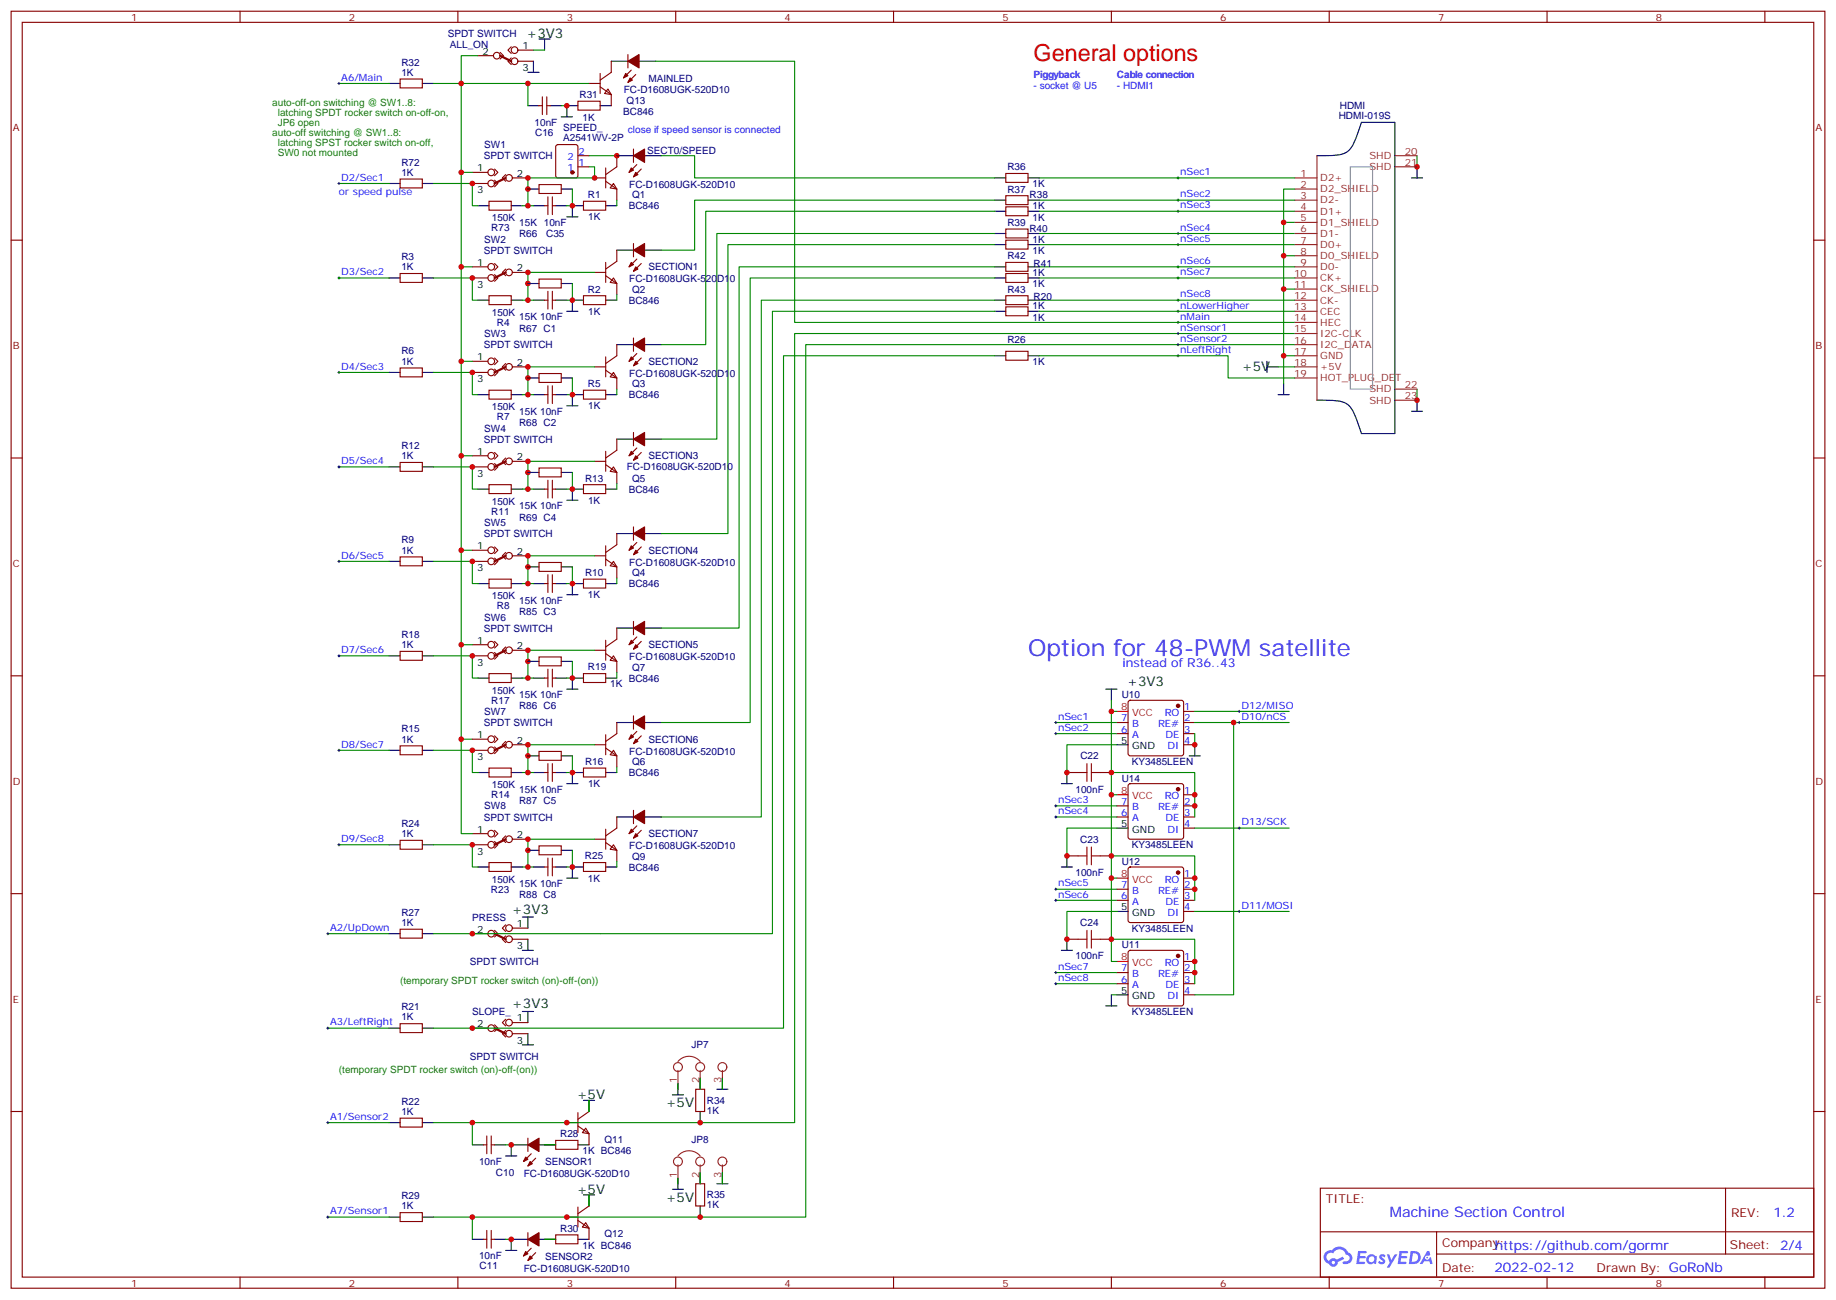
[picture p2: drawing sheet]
<svg xmlns="http://www.w3.org/2000/svg" width="583mm" height="413mm" viewBox="0 0 583 413" stroke-linecap="round" stroke-linejoin="round" font-family="sans-serif">
<defs><g id="words">
<text font-size="7.4" fill="#f00" x="328.1" y="19.4">General options</text>
<text font-size="7.4" fill="#00f" x="326.3" y="208.2">Option for 48-PWM satellite</text>
<text font-size="4.6" fill="#00f" x="441.2" y="386.2">Machine Section Control</text>
<g font-size="4.2">
<text x="167.1" y="12.1">+3V3</text>
<text x="394.2" y="117.9">+5V</text>
<text x="357.8" y="217.7">+3V3</text>
<text x="162.5" y="290">+3V3</text>
<text x="162.5" y="320">+3V3</text>
<text x="183.1" y="349">+5V</text>
<text x="211.3" y="351.5">+5V</text>
<text x="183.1" y="378.9">+5V</text>
<text x="211.3" y="381.5">+5V</text>
</g>
<g font-size="4.2" fill="#00f">
<text x="562.9" y="386.4">1.2</text>
<text x="474.5" y="396.9">https://github.com/gormr</text>
<text x="474.4" y="403.8">2022-02-12</text>
</g>
<text font-size="3.9" fill="#00f" x="356.3" y="211.7">instead of R36..43</text>
<g font-size="3.9" fill="#800">
<text x="420.9" y="381.7">TITLE:</text>
<text x="549.5" y="386.4">REV:</text>
<text x="457.8" y="395.9">Company:</text>
<text x="549.1" y="396.6">Sheet: 2/4</text>
<text x="457.8" y="403.6">Date:</text>
<text x="506.8" y="403.7">Drawn By: GoRoNb</text>
</g>
<g font-size="3.2" fill="#800">
<text x="41.6" y="6.6">1</text>
<text x="110.8" y="6.6">2</text>
<text x="179.9" y="6.6">3</text>
<text x="249.1" y="6.6">4</text>
<text x="318.2" y="6.6">5</text>
<text x="387.3" y="6.6">6</text>
<text x="456.5" y="6.6">7</text>
<text x="525.6" y="6.6">8</text>
<text x="4.1" y="41.7">A</text>
<text x="576.3" y="41.7">A</text>
<text x="4.1" y="110.8">B</text>
<text x="576.3" y="110.8">B</text>
<text x="4.1" y="180">C</text>
<text x="576.3" y="180">C</text>
<text x="4.1" y="249.1">D</text>
<text x="576.3" y="249.1">D</text>
<text x="4.1" y="318.2">E</text>
<text x="576.3" y="318.2">E</text>
<text x="41.6" y="408.4">1</text>
<text x="110.8" y="408.4">2</text>
<text x="179.9" y="408.4">3</text>
<text x="249.1" y="408.4">4</text>
<text x="318.2" y="408.4">5</text>
<text x="387.3" y="408.4">6</text>
<text x="456.5" y="408.4">7</text>
<text x="525.6" y="408.4">8</text>
</g>
<g font-size="3.2" fill="#000080">
<text x="142.1" y="11.8">SPDT SWITCH</text>
<text x="142.8" y="15.3">ALL_ON</text>
<text x="127.4" y="20.8">R32</text>
<text x="127.4" y="24">1K</text>
<text x="198" y="29.7">FC-D1608UGK-520D10</text>
<text x="205.8" y="25.9">MAINLED</text>
<text x="184" y="31.2">R31</text>
<text x="198.9" y="33">Q13</text>
<text x="425.3" y="34.6">HDMI</text>
<text x="169.7" y="39.9">10nF</text>
<text x="178.7" y="41.6">SPEED_</text>
<text x="184.9" y="38.3">1K</text>
<text x="197.8" y="36.5">BC846</text>
<text x="424.9" y="37.8">HDMI-019S</text>
<text x="153.7" y="47">SW1</text>
<text x="169.9" y="43.1">C16</text>
<text x="178.7" y="44.8">A2541WV-2P</text>
<text x="127.4" y="52.5">R72</text>
<text x="153.6" y="50.6">SPDT SWITCH</text>
<text x="205.4" y="48.8">SECT0/SPEED</text>
<text x="127.4" y="55.8">1K</text>
<text x="199.7" y="59.7">FC-D1608UGK-520D10</text>
<text x="319.8" y="54.1">R36</text>
<text x="327.8" y="59.4">1K</text>
<text x="186.6" y="62.9">R1</text>
<text x="200.7" y="62.9">Q1</text>
<text x="319.8" y="61.1">R37</text>
<text x="326.8" y="62.9">R38</text>
<text x="156.1" y="70.2">150K</text>
<text x="164.8" y="71.7">15K 10nF</text>
<text x="186.7" y="70">1K</text>
<text x="199.6" y="66.5">BC846</text>
<text x="319.8" y="71.7">R39</text>
<text x="327.8" y="66.5">1K</text>
<text x="327.8" y="70">1K</text>
<text x="153.7" y="77">SW2</text>
<text x="155.9" y="73.5">R73</text>
<text x="164.8" y="75.3">R66</text>
<text x="173.4" y="75.2">C35</text>
<text x="326.8" y="73.5">R40</text>
<text x="327.8" y="77.1">1K</text>
<text x="127.4" y="82.5">R3</text>
<text x="153.6" y="80.6">SPDT SWITCH</text>
<text x="319.8" y="82.3">R42</text>
<text x="327.8" y="80.6">1K</text>
<text x="127.4" y="85.8">1K</text>
<text x="199.7" y="89.6">FC-D1608UGK-520D10</text>
<text x="205.8" y="85.8">SECTION1</text>
<text x="327.8" y="87.6">1K</text>
<text x="328.1" y="84.7">R41</text>
<text x="186.6" y="92.9">R2</text>
<text x="200.7" y="92.9">Q2</text>
<text x="319.8" y="92.9">R43</text>
<text x="327.8" y="91.2">1K</text>
<text x="328.1" y="95.3">R20</text>
<text x="156.1" y="100.2">150K</text>
<text x="164.8" y="101.7">15K 10nF</text>
<text x="186.7" y="100">1K</text>
<text x="199.6" y="96.5">BC846</text>
<text x="327.8" y="98.2">1K</text>
<text x="327.8" y="101.8">1K</text>
<text x="153.7" y="107">SW3</text>
<text x="157.7" y="103.4">R4</text>
<text x="164.8" y="105.2">R67 C1</text>
<text x="127.4" y="112.5">R6</text>
<text x="153.6" y="110.5">SPDT SWITCH</text>
<text x="319.8" y="108.8">R26</text>
<text x="127.4" y="115.7">1K</text>
<text x="199.7" y="119.6">FC-D1608UGK-520D10</text>
<text x="205.8" y="115.8">SECTION2</text>
<text x="327.8" y="115.9">1K</text>
<text x="186.6" y="122.9">R5</text>
<text x="200.7" y="122.9">Q3</text>
<text x="156.1" y="130.2">150K</text>
<text x="164.8" y="131.7">15K 10nF</text>
<text x="186.7" y="129.9">1K</text>
<text x="199.6" y="126.4">BC846</text>
<text x="153.7" y="137">SW4</text>
<text x="157.7" y="133.4">R7</text>
<text x="164.8" y="135.2">R68 C2</text>
<text x="127.4" y="142.5">R12</text>
<text x="153.6" y="140.5">SPDT SWITCH</text>
<text x="127.4" y="145.7">1K</text>
<text x="199" y="149.3">FC-D1608UGK-520D10</text>
<text x="205.8" y="145.8">SECTION3</text>
<text x="185.7" y="152.9">R13</text>
<text x="200.7" y="152.9">Q5</text>
<text x="156.1" y="160.2">150K</text>
<text x="164.8" y="161.7">15K 10nF</text>
<text x="186.7" y="160">1K</text>
<text x="199.6" y="156.4">BC846</text>
<text x="153.7" y="167">SW5</text>
<text x="155.9" y="163.4">R11</text>
<text x="164.8" y="165.2">R69 C4</text>
<text x="127.4" y="172.5">R9</text>
<text x="153.6" y="170.5">SPDT SWITCH</text>
<text x="127.4" y="175.7">1K</text>
<text x="199.7" y="179.6">FC-D1608UGK-520D10</text>
<text x="205.8" y="175.8">SECTION4</text>
<text x="185.7" y="182.8">R10</text>
<text x="200.7" y="182.9">Q4</text>
<text x="156.1" y="190.2">150K</text>
<text x="164.8" y="191.7">15K 10nF</text>
<text x="186.6" y="189.9">1K</text>
<text x="199.6" y="186.4">BC846</text>
<text x="153.7" y="197">SW6</text>
<text x="157.7" y="193.4">R8</text>
<text x="164.8" y="195.2">R85 C3</text>
<text x="127.4" y="202.5">R18</text>
<text x="153.6" y="200.5">SPDT SWITCH</text>
<text x="127.4" y="205.7">1K</text>
<text x="199.7" y="209.6">FC-D1608UGK-520D10</text>
<text x="205.8" y="205.8">SECTION5</text>
<text x="186.6" y="212.8">R19</text>
<text x="200.7" y="212.9">Q7</text>
<text x="156.1" y="220.2">150K</text>
<text x="164.8" y="221.7">15K 10nF</text>
<text x="193.7" y="218.2">1K</text>
<text x="199.6" y="216.4">BC846</text>
<text x="356.1" y="221.7">U10</text>
<text x="153.7" y="227">SW7</text>
<text x="155.9" y="223.4">R17</text>
<text x="164.8" y="225.2">R86 C6</text>
<text x="127.4" y="232.5">R15</text>
<text x="153.6" y="230.5">SPDT SWITCH</text>
<text x="127.4" y="235.7">1K</text>
<text x="199.7" y="239.6">FC-D1608UGK-520D10</text>
<text x="205.8" y="235.8">SECTION6</text>
<text x="185.7" y="242.8">R16</text>
<text x="200.7" y="242.9">Q6</text>
<text x="342.9" y="241.1">C22</text>
<text x="359.2" y="242.8">KY3485LEEN</text>
<text x="156.1" y="250.2">150K</text>
<text x="164.8" y="251.6">15K 10nF</text>
<text x="186.7" y="249.9">1K</text>
<text x="199.6" y="246.4">BC846</text>
<text x="341.4" y="251.7">100nF</text>
<text x="356.1" y="248.1">U14</text>
<text x="153.7" y="256.9">SW8</text>
<text x="155.9" y="253.4">R14</text>
<text x="164.8" y="255.2">R87 C5</text>
<text x="127.4" y="262.5">R24</text>
<text x="153.6" y="260.5">SPDT SWITCH</text>
<text x="127.4" y="265.7">1K</text>
<text x="199.7" y="269.6">FC-D1608UGK-520D10</text>
<text x="205.8" y="265.8">SECTION7</text>
<text x="342.9" y="267.5">C23</text>
<text x="359.2" y="269.3">KY3485LEEN</text>
<text x="185.7" y="272.8">R25</text>
<text x="200.7" y="272.8">Q9</text>
<text x="356.1" y="274.6">U12</text>
<text x="156.1" y="280.1">150K</text>
<text x="164.8" y="281.6">15K 10nF</text>
<text x="186.6" y="279.9">1K</text>
<text x="199.6" y="276.4">BC846</text>
<text x="341.4" y="278.1">100nF</text>
<text x="155.9" y="283.4">R23</text>
<text x="164.8" y="285.2">R88 C8</text>
<text x="127.4" y="293.9">1K</text>
<text x="127.4" y="290.7">R27</text>
<text x="149.9" y="292.3">PRESS</text>
<text x="342.9" y="294">C24</text>
<text x="359.2" y="295.8">KY3485LEEN</text>
<text x="341.4" y="304.5">100nF</text>
<text x="356.1" y="301">U11</text>
<text x="149.2" y="306.4">SPDT SWITCH</text>
<text x="127.4" y="323.9">1K</text>
<text x="127.4" y="320.7">R21</text>
<text x="149.9" y="322.2">SLOPE_</text>
<text x="359.2" y="322.2">KY3485LEEN</text>
<text x="219.5" y="332.8">JP7</text>
<text x="149.2" y="336.3">SPDT SWITCH</text>
<text x="127.4" y="353.9">1K</text>
<text x="127.4" y="350.6">R22</text>
<text x="224.4" y="353.6">1K</text>
<text x="224.4" y="350.4">R34</text>
<text x="177.8" y="361">R28</text>
<text x="191.8" y="362.8">Q11</text>
<text x="219.5" y="362.8">JP8</text>
<text x="152.1" y="369.7">10nF</text>
<text x="173" y="369.8">SENSOR1</text>
<text x="184.9" y="366.3">1K BC846</text>
<text x="157.4" y="373.4">C10</text>
<text x="166.2" y="373.6">FC-D1608UGK-520D10</text>
<text x="127.4" y="383.9">1K</text>
<text x="127.4" y="380.6">R29</text>
<text x="224.4" y="383.6">1K</text>
<text x="224.4" y="380.4">R35</text>
<text x="177.8" y="391">R30</text>
<text x="191.8" y="392.8">Q12</text>
<text x="152.1" y="399.7">10nF</text>
<text x="173" y="399.8">SENSOR2</text>
<text x="184.9" y="396.3">1K BC846</text>
<text x="152.2" y="402.9">C11</text>
<text x="166.2" y="403.6">FC-D1608UGK-520D10</text>
</g>
<g font-size="3.2">
<text x="153.2" y="17.3">2</text>
<text x="165.8" y="15.6">1</text>
<text x="165.8" y="22.6">3</text>
<text x="151.4" y="54.4">1</text>
<text x="164" y="56.1">2</text>
<text x="151.4" y="61.4">3</text>
<text x="151.4" y="84.3">1</text>
<text x="164" y="86.1">2</text>
<text x="151.4" y="91.4">3</text>
<text x="151.4" y="114.3">1</text>
<text x="164" y="116.1">2</text>
<text x="151.4" y="121.4">3</text>
<text x="151.4" y="144.3">1</text>
<text x="164" y="146.1">2</text>
<text x="151.4" y="151.4">3</text>
<text x="151.4" y="174.3">1</text>
<text x="164" y="176.1">2</text>
<text x="151.4" y="181.4">3</text>
<text x="151.4" y="204.3">1</text>
<text x="164" y="206.1">2</text>
<text x="151.4" y="211.3">3</text>
<text x="151.4" y="234.3">1</text>
<text x="164" y="236">2</text>
<text x="355.9" y="236">5</text>
<text x="359.4" y="237.8">GND</text>
<text x="151.4" y="241.3">3</text>
<text x="355.9" y="262.5">5</text>
<text x="151.4" y="264.3">1</text>
<text x="164" y="266">2</text>
<text x="359.4" y="264.3">GND</text>
<text x="151.4" y="271.3">3</text>
<text x="355.9" y="289">5</text>
<text x="359.4" y="290.7">GND</text>
<text x="151.4" y="296">2</text>
<text x="164" y="294.3">1</text>
<text x="164" y="301.3">3</text>
<text x="355.9" y="315.4">5</text>
<text x="359.4" y="317.2">GND</text>
<text x="151.4" y="326">2</text>
<text x="164" y="324.2">1</text>
<text x="164" y="331.3">3</text>
</g>
<g font-size="3.2" fill="#00f">
<text x="108.3" y="25.6">A6/Main</text>
<text x="180.1" y="50.8">2</text>
<text x="183.6" y="52.6">1</text>
<text x="183.6" y="49.1">2</text>
<text x="108.3" y="57.4">D2/Sec1</text>
<text x="180.1" y="54.4">1</text>
<text x="374.6" y="55.6">nSec1</text>
<text x="107.6" y="61.8">or speed pulse</text>
<text x="374.6" y="62.7">nSec2</text>
<text x="374.6" y="66.2">nSec3</text>
<text x="374.6" y="73.2">nSec4</text>
<text x="374.6" y="76.8">nSec5</text>
<text x="374.6" y="83.8">nSec6</text>
<text x="108.3" y="87.3">D3/Sec2</text>
<text x="374.6" y="87.3">nSec7</text>
<text x="374.6" y="94.4">nSec8</text>
<text x="374.6" y="101.5">nMain</text>
<text x="374.6" y="97.9">nLowerHigher</text>
<text x="374.6" y="105">nSensor1</text>
<text x="374.6" y="112">nLeftRight</text>
<text x="374.6" y="108.5">nSensor2</text>
<text x="108.3" y="117.3">D4/Sec3</text>
<text x="108.3" y="147.3">D5/Sec4</text>
<text x="108.3" y="177.3">D6/Sec5</text>
<text x="108.3" y="207.3">D7/Sec6</text>
<text x="369.7" y="227.2">RO</text>
<text x="375.9" y="225.5">1</text>
<text x="394.1" y="224.9">D12/MISO</text>
<text x="335.8" y="228.5">nSec1</text>
<text x="335.8" y="232">nSec2</text>
<text x="355.9" y="232.5">6</text>
<text x="355.9" y="229">7</text>
<text x="359.4" y="230.8">B</text>
<text x="367.6" y="230.8">RE#</text>
<text x="375.9" y="229">2</text>
<text x="375.9" y="232.5">3</text>
<text x="394.1" y="228.5">D10/nCS</text>
<text x="108.3" y="237.3">D8/Sec7</text>
<text x="359.4" y="234.3">A</text>
<text x="370" y="234.3">DE</text>
<text x="370.6" y="237.8">DI</text>
<text x="375.9" y="236">4</text>
<text x="375.9" y="251.9">1</text>
<text x="335.8" y="254.9">nSec3</text>
<text x="355.9" y="255.4">7</text>
<text x="359.4" y="257.2">B</text>
<text x="367.6" y="257.2">RE#</text>
<text x="369.7" y="253.7">RO</text>
<text x="375.9" y="255.4">2</text>
<text x="335.8" y="258.4">nSec4</text>
<text x="355.9" y="259">6</text>
<text x="359.4" y="260.7">A</text>
<text x="370" y="260.7">DE</text>
<text x="375.9" y="259">3</text>
<text x="375.9" y="262.5">4</text>
<text x="394.1" y="262">D13/SCK</text>
<text x="108.3" y="267.3">D9/Sec8</text>
<text x="370.6" y="264.3">DI</text>
<text x="335.8" y="281.4">nSec5</text>
<text x="355.9" y="281.9">7</text>
<text x="369.7" y="280.1">RO</text>
<text x="375.9" y="278.4">1</text>
<text x="375.9" y="281.9">2</text>
<text x="335.8" y="284.9">nSec6</text>
<text x="355.9" y="285.4">6</text>
<text x="359.4" y="287.2">A</text>
<text x="359.4" y="283.7">B</text>
<text x="367.6" y="283.7">RE#</text>
<text x="370" y="287.2">DE</text>
<text x="375.9" y="285.4">3</text>
<text x="370.6" y="290.7">DI</text>
<text x="375.9" y="289">4</text>
<text x="394.1" y="288.4">D11/MOSI</text>
<text x="104.8" y="295.5">A2/UpDown</text>
<text x="375.9" y="304.8">1</text>
<text x="335.8" y="307.8">nSec7</text>
<text x="335.8" y="311.4">nSec8</text>
<text x="355.9" y="311.9">6</text>
<text x="355.9" y="308.4">7</text>
<text x="359.4" y="310.1">B</text>
<text x="367.6" y="310.1">RE#</text>
<text x="369.7" y="306.6">RO</text>
<text x="375.9" y="308.4">2</text>
<text x="375.9" y="311.9">3</text>
<text x="359.4" y="313.7">A</text>
<text x="370" y="313.7">DE</text>
<text x="370.6" y="317.2">DI</text>
<text x="375.9" y="315.4">4</text>
<text x="104.8" y="325.5">A3/LeftRight</text>
<text x="104.8" y="355.5">A1/Sensor2</text>
<text x="104.8" y="385.4">A7/Sensor1</text>
</g>
<g font-size="3.2" fill="#30f">
<text x="328.1" y="28.3">- socket @ U5</text>
<text x="328.1" y="24.7">Piggyback</text>
<text x="354.5" y="28.3">- HDMI1</text>
<text x="354.5" y="24.7">Cable connection</text>
<text x="199.3" y="42.4">close if speed sensor is connected</text>
</g>
<g font-size="3.2" fill="#360">
<text x="86.4" y="33.5">auto-off-on switching @ SW1..8:</text>
<text x="88.2" y="36.7">latching SPDT rocker switch on-off-on,</text>
<text x="88.2" y="39.9">JP6 open</text>
<text x="86.4" y="43.1">auto-off switching @ SW1..8:</text>
<text x="88.2" y="46.2">latching SPST rocker switch on-off,</text>
<text x="88.2" y="49.4">SW0 not mounted</text>
<text x="127" y="312.2">(temporary SPDT rocker switch (on)-off-(on))</text>
<text x="107.6" y="340.5">(temporary SPDT rocker switch (on)-off-(on))</text>
</g>
<g font-size="3.2" fill="#8d2323">
<text x="434.7" y="50.5">SHD</text>
<text x="445.9" y="49.1">20</text>
<text x="445.9" y="52.6">21</text>
<text x="412.9" y="56.1">1</text>
<text x="412.9" y="59.7">2</text>
<text x="419.1" y="57.5">D2+</text>
<text x="434.7" y="54">SHD</text>
<text x="412.9" y="63.2">3</text>
<text x="419.1" y="61.1">D2_SHIELD</text>
<text x="419.1" y="64.6">D2-</text>
<text x="412.9" y="66.7">4</text>
<text x="412.9" y="70.2">5</text>
<text x="419.1" y="68.1">D1+</text>
<text x="419.1" y="71.6">D1_SHIELD</text>
<text x="412.9" y="73.8">6</text>
<text x="412.9" y="77.3">7</text>
<text x="419.1" y="75.2">D1-</text>
<text x="412.9" y="80.8">8</text>
<text x="419.1" y="78.7">D0+</text>
<text x="419.1" y="82.2">D0_SHIELD</text>
<text x="410.8" y="87.9">10</text>
<text x="412.9" y="84.3">9</text>
<text x="419.1" y="85.8">D0-</text>
<text x="419.1" y="89.3">CK+</text>
<text x="410.8" y="91.4">11</text>
<text x="410.8" y="94.9">12</text>
<text x="419.1" y="92.8">CK_SHIELD</text>
<text x="410.8" y="98.5">13</text>
<text x="410.8" y="102">14</text>
<text x="419.1" y="96.3">CK-</text>
<text x="419.1" y="99.9">CEC</text>
<text x="410.8" y="105.5">15</text>
<text x="419.1" y="103.4">HEC</text>
<text x="419.1" y="106.9">I2C-CLK</text>
<text x="410.8" y="109">16</text>
<text x="410.8" y="112.6">17</text>
<text x="419.1" y="110.5">I2C_DATA</text>
<text x="419.1" y="114">GND</text>
<text x="410.8" y="116.1">18</text>
<text x="410.8" y="119.6">19</text>
<text x="419.1" y="117.5">+5V</text>
<text x="419.1" y="121">HOT_PLUG_DET</text>
<text x="434.7" y="124.6">SHD</text>
<text x="445.9" y="123.2">22</text>
<text x="434.7" y="128.1">SHD</text>
<text x="445.9" y="126.7">23</text>
<text x="214.8" y="343.9" transform="rotate(-90 214.8 343.9)">1</text>
<text x="221.9" y="343.9" transform="rotate(-90 221.9 343.9)">2</text>
<text x="229" y="343.9" transform="rotate(-90 229 343.9)">3</text>
<text x="214.8" y="373.9" transform="rotate(-90 214.8 373.9)">1</text>
<text x="221.9" y="373.9" transform="rotate(-90 221.9 373.9)">2</text>
<text x="229" y="373.9" transform="rotate(-90 229 373.9)">3</text>
</g>
<g font-size="3.2" fill="#f00">
<text x="355.9" y="225.5">8</text>
<text x="359.4" y="227.2">VCC</text>
<text x="355.9" y="251.9">8</text>
<text x="359.4" y="253.7">VCC</text>
<text x="355.9" y="278.4">8</text>
<text x="359.4" y="280.1">VCC</text>
<text x="355.9" y="304.8">8</text>
<text x="359.4" y="306.6">VCC</text>
</g>
</g></defs>
<g fill="none" stroke="#870000" stroke-width=".35">
<path d="M3.5 3.6h575.8v405.3h-575.8zM7.1 7.1h568.6v398.3h-568.6zM76.2 3.6v3.5M145.3 3.6v3.5M214.5 3.6v3.5M283.6 3.6v3.5M352.8 3.6v3.5M421.9 3.6v3.5M491.1 3.6v3.5M560.2 3.6v3.5M3.5 76.2h3.6M575.7 76.2h3.6"/>
<path d="M3.5 145.4h3.6M575.7 145.4h3.6M3.5 214.5h3.6M575.7 214.5h3.6M3.5 283.7h3.6M575.7 283.7h3.6M3.5 352.8h3.6M575.7 352.8h3.6M419.1 377.2h156.6v28.2h-156.6zM547.7 377.2v20.9M419.1 391h156.5M456 398.1h119.6"/>
<path d="M456 391v14.1M76.2 405.4v3.5M145.3 405.4v3.5M214.5 405.4v3.5M283.6 405.4v3.5M352.8 405.4v3.5M421.9 405.4v3.5M491.1 405.4v3.5M560.2 405.4v3.5"/>
</g>
<g fill="#5487ff">
<path d="M438.1 398.3a1.22 1.22 0 0 1 1.7 .3l-.4 .6a.47 .47 0 0 0-.3-.4 .47 .47 0 0 0-.5 .2l.1 .2a1.14 1.14 0 0 1 .8 1.7 1.14 1.14 0 0 1-1.9 0l-.2-.2 .5-.5 .7 .4a.29 .29 0 0 0 .3-.2 .29 .29 0 0 0-.2-.4 1.04 1.04 0 0 1-.6-1.7z"/>
<path d="M431.1 397.1h2.3l.4 .2-.2 .5h-1.8l-.1 .9h1.5l.3 .3-.3 .4h-1.6l-.2 1.1 1.7 .1 .2 .3-.2 .3h-2.6z"/>
<path d="M444.2 397.1l2.7 .2-.1 .5h-1.8l-.2 .9h1.6l.3 .3-.4 .4h-1.6l-.1 1.1 1.7 .1 .2 .3-.2 .3h-2.7z"/>
<path d="M453 397.1h.7l.3 1.2-.6 .4a.69 .69 0 0 0-1 .2 .69 .69 0 0 0 .4 1 .69 .69 0 0 0 .9-.6l.5-.3 .6 2.2h-.8l-.3-.9h-1.7l-.5 .9h-.8z"/>
<path d="M440.2 398.2h.8l.6 1.8 1.1-1.8h.9l-2.6 4.2h-.8l.9-1.6z"/>
<path d="M447.8 397.1l-.6 4.1h1.3a2.11 2.11 0 0 0 2.5-2.1 2.11 2.11 0 0 0-2.5-2zM448.5 397.8a1.43 1.43 0 0 1 1.6 1.6 1.43 1.43 0 0 1-2 1.1z"/>
<path d="M434.1 398.7a1.54 1.54 0 0 0-.1 2.1 1.54 1.54 0 0 0 2.1 .2l.7 .2 .3-2.3-.6-.3a1.49 1.49 0 0 0-2.4 .1zM434.3 399.7a.95 .95 0 0 1 1.9 0 .95 .95 0 0 1-1.9 0z"/>
<path d="M420.8 397.5a2.18 2.18 0 0 0 1.1 3.7 1.44 1.44 0 0 0 1.6 .9 1.44 1.44 0 0 0 1.2-1.5l2-1-.5-.7-1.9 .9a1.47 1.47 0 0 0-2.4 .5 1.39 1.39 0 0 1-.7-2 1.39 1.39 0 0 1 2-.4 2.12 2.12 0 0 1 2.2-1.3 2.12 2.12 0 0 1 1.9 1.6 1.14 1.14 0 0 1 1 1.5 1.14 1.14 0 0 1-1.6 .7 .43 .43 0 0 0-.5 .3 .43 .43 0 0 0 .4 .5 1.98 1.98 0 0 0 2.5-1.2 1.98 1.98 0 0 0-1.2-2.5 3.1 3.1 0 0 0-5.3-.7l-.9 .1zM422.7 400.8a.55 .55 0 0 1 1.1 0 .55 .55 0 0 1-1.1 0z"/>
<circle cx="453" cy="399.2" r=".26"/>
</g>
<g fill="none" stroke="#870000" stroke-width=".35">
<path d="M151.7 17.7h4.9M158.7 16.6l1.1 1.1-1.1 1M162.3 14.9l-1.1 1 1.1 1.1M162.3 18.4l-1.1 1 1.1 1.1M164.4 15.9h4.9M164.4 19.4h4.9M194 19.4v3.6l-3.5 2.4M199.3 17.3v4.3M127 25.1h7.1v2.8h-7.1zM171.1 33.5h1.1M172.2 30.7v5.7M173.6 30.7v5.7"/>
<path d="M173.6 33.5h1M183.4 32.1h7.1v2.9h-7.1zM187 26.5h3.5M190.5 27.6l3.5 2.4v3.5M190.5 23.3v6.4M193 28.3l1 1.7-2.1-.3zM200.4 22.3l-2.5 2.4M201.8 23.7l-2.5 2.4M127 56.8h7.1v2.9h-7.1zM149.9 54.7h5M149.9 58.2h5M157 53.7l1 1-1 1.1"/>
<path d="M157 57.2l1 1-1 1.1M160.5 55.4l-1 1.1 1 1M162.6 56.5h5M176.6 46.1l.5-.2h5.6l.7 .4v9.5l-.4 .6-5.9 .1-.7-.5v-9.4zM183.4 53h3.6M183.4 49.4h3.6M188.7 56.5h3.6M192.3 57.5l3.5 2.5v3.5M192.3 53.3v6.4M194.7 58.2l1.1 1.8-2.1-.3zM195.8 49.4v3.6l-3.5 2.4M319.3 55.1h7v2.8h-7z"/>
<path d="M155.2 63.9h7.1v2.8h-7.1zM172.9 65.3h1M173.9 62.5v5.6M175.3 62.5v5.6M175.3 65.3h1.1M185.2 63.9h7.1v2.8h-7.1zM195.8 79.4v3.5l-3.5 2.5M201.1 77.3v4.2M319.3 62.1h7v2.8h-7zM319.3 65.7h7v2.8h-7zM319.3 72.7h7v2.8h-7zM319.3 76.2h7v2.9h-7z"/>
<path d="M127 86.8h7.1v2.8h-7.1zM149.9 84.7h5M149.9 88.2h5M155.2 93.9h7.1v2.8h-7.1zM157 83.6l1 1.1-1 1.1M157 87.2l1 1-1 1.1M160.5 85.4l-1 1.1 1 1M162.6 86.5h5M172.9 95.3h1M173.9 92.5v5.6M175.3 92.5v5.6M175.3 95.3h1.1"/>
<path d="M185.2 93.9h7.1v2.8h-7.1zM188.7 86.5h3.6M192.3 87.5l3.5 2.5v3.5M192.3 83.3v6.3M194.7 88.2l1.1 1.8-2.1-.4zM202.1 82.2l-2.4 2.5M203.6 83.6l-2.5 2.5M319.3 86.8h7v2.8h-7zM319.3 83.3h7v2.8h-7zM319.3 93.9h7v2.8h-7zM319.3 97.4h7v2.8h-7zM127 116.8h7.1v2.8h-7.1z"/>
<path d="M149.9 114.7h5M149.9 118.2h5M157 113.6l1 1.1-1 1M157 117.2l1 1-1 1.1M160.5 115.4l-1 1.1 1 1M162.6 116.5h5M188.7 116.5h3.6M192.3 117.5l3.5 2.5v3.5M192.3 113.3v6.3M194.7 118.2l1.1 1.8-2.1-.4zM195.8 109.4v3.5l-3.5 2.5M201.1 107.3v4.2"/>
<path d="M202.1 112.2l-2.4 2.5M203.6 113.6l-2.5 2.5M319.3 111.5h7v2.8h-7zM155.2 123.9h7.1v2.8h-7.1zM172.9 125.3h1M173.9 122.4v5.7M175.3 122.4v5.7M175.3 125.3h1.1M185.2 123.9h7.1v2.8h-7.1zM195.8 139.4v3.5l-3.5 2.5M201.1 137.3v4.2M127 146.8h7.1v2.8h-7.1z"/>
<path d="M149.9 144.7h5M149.9 148.2h5M155.2 153.8h7.1v2.9h-7.1zM157 143.6l1 1.1-1 1M157 147.1l1 1.1-1 1.1M160.5 145.4l-1 1 1 1.1M162.6 146.4h5M172.9 155.3h1M173.9 152.4v5.7M175.3 152.4v5.7M175.3 155.3h1.1M185.2 153.8h7.1v2.9h-7.1z"/>
<path d="M188.7 146.4h3.6M192.3 147.5l3.5 2.5v3.5M192.3 143.3v6.3M194.7 148.2l1.1 1.8-2.1-.4zM202.1 142.2l-2.4 2.5M203.6 143.6l-2.5 2.5M127 176.8h7.1v2.8h-7.1zM149.9 174.7h5M149.9 178.2h5M157 173.6l1 1.1-1 1M157 177.1l1 1.1-1 1M160.5 175.4l-1 1 1 1.1"/>
<path d="M162.6 176.4h5M188.7 176.4h3.6M192.3 177.5l3.5 2.5v3.5M192.3 173.2v6.4M194.7 178.2l1.1 1.8-2.1-.4zM195.8 169.4v3.5l-3.5 2.5M201.1 167.3v4.2M202.1 172.2l-2.4 2.5M203.6 173.6l-2.5 2.5M155.2 183.8h7.1v2.9h-7.1zM172.9 185.2h1M173.9 182.4v5.7"/>
<path d="M175.3 182.4v5.7M175.3 185.2h1.1M185.2 183.8h7.1v2.9h-7.1zM195.8 199.4v3.5l-3.5 2.5M201.1 197.2v4.3M127 206.8h7.1v2.8h-7.1zM149.9 204.6h5M149.9 208.2h5M155.2 213.8h7.1v2.8h-7.1zM157 203.6l1 1-1 1.1M157 207.1l1 1.1-1 1M160.5 205.4l-1 1 1 1.1"/>
<path d="M162.6 206.4h5M172.9 215.2h1M173.9 212.4v5.7M175.3 212.4v5.7M175.3 215.2h1.1M185.2 213.8h7.1v2.8h-7.1zM188.7 206.4h3.6M192.3 207.5l3.5 2.4v3.6M192.3 203.2v6.4M194.7 208.2l1.1 1.7-2.1-.3zM202.1 202.2l-2.4 2.4M203.6 203.6l-2.5 2.5"/>
<path d="M127 236.7h7.1v2.9h-7.1zM149.9 234.6h5M149.9 238.2h5M157 233.6l1 1-1 1.1M157 237.1l1 1.1-1 1M160.5 235.3l-1 1.1 1 1.1M162.6 236.4h5M188.7 236.4h3.6M192.3 237.5l3.5 2.4v3.6M192.3 233.2v6.4M194.7 238.2l1.1 1.7-2.1-.3zM195.8 229.3v3.6l-3.5 2.4"/>
<path d="M201.1 227.2v4.3M202.1 232.2l-2.4 2.4M203.6 233.6l-2.5 2.4M354.5 229.3h3.6M354.5 232.9h3.6M358.3 222.5l.5-.2h16.2l.5 .2 .2 .5v16.2l-.2 .5-.5 .2h-16.2l-.5-.2-.2-.5v-16.2zM375.7 236.4h3.5M375.7 225.8h3.5M375.7 229.3h3.5M375.7 232.9h3.5M155.2 243.8h7.1v2.8h-7.1zM172.9 245.2h1"/>
<path d="M173.9 242.4v5.6M175.3 242.4v5.6M175.3 245.2h1.1M185.2 243.8h7.1v2.8h-7.1zM195.8 259.3v3.6l-3.5 2.4M201.1 257.2v4.2M338.7 245.2h3.5M349.2 245.2h3.6M354.5 255.8h3.6M354.5 259.3h3.6M358.3 249l.5-.3h16.2l.5 .3 .2 .4v16.3l-.2 .5-.5 .2h-16.2l-.5-.3-.2-.4v-16.3zM375.7 252.3h3.5"/>
<path d="M375.7 255.8h3.5M375.7 259.3h3.5M127 266.7h7.1v2.9h-7.1zM149.9 264.6h5M149.9 268.1h5M155.2 273.8h7.1v2.8h-7.1zM157 263.6l1 1-1 1.1M157 267.1l1 1-1 1.1M160.5 265.3l-1 1.1 1 1M162.6 266.4h5M172.9 275.2h1M173.9 272.4v5.6"/>
<path d="M175.3 272.4v5.6M175.3 275.2h1.1M185.2 273.8h7.1v2.8h-7.1zM188.7 266.4h3.6M192.3 267.4l3.5 2.5v3.5M192.3 263.2v6.4M194.7 268.1l1.1 1.8-2.1-.3zM202.1 262.1l-2.4 2.5M203.6 263.6l-2.5 2.4M338.7 271.7h3.5M349.2 271.7h3.6M358.3 275.4l.5-.2h16.2l.5 .2 .2 .5v16.2l-.2 .5-.5 .2h-16.2l-.5-.2-.2-.5v-16.2z"/>
<path d="M375.7 278.7h3.5M375.7 262.9h3.5M127 295h7.1v2.8h-7.1zM149.9 296.4h5M157 295.3l1 1.1-1 1M160.5 293.5l-1 1.1 1 1.1M160.5 297.1l-1 1 1 1.1M162.6 294.6h5M162.6 298.1h5M338.7 298.1h3.5M349.2 298.1h3.6M354.5 282.3h3.6"/>
<path d="M354.5 285.8h3.6M375.7 282.3h3.5M375.7 285.8h3.5M375.7 289.3h3.5M354.5 308.7h3.6M354.5 312.2h3.6M358.3 301.9l.5-.2h16.2l.5 .2 .2 .5v16.2l-.2 .5-.5 .2h-16.2l-.5-.2-.2-.5v-16.2zM375.7 305.2h3.5M375.7 308.7h3.5M375.7 312.2h3.5M375.7 315.8h3.5M127 324.9h7.1v2.9h-7.1z"/>
<path d="M149.9 326.4h5M157 325.3l1 1.1-1 1M160.5 323.5l-1 1.1 1 1M160.5 327.1l-1 1 1 1.1M162.6 324.6h5M162.6 328.1h5M127 354.9h7.1v2.9h-7.1zM179.9 356.3h3.5M183.4 357.4l3.6 2.5v3.5M183.4 353.2v6.3M185.9 358.1l1.1 1.8-2.1-.4zM187 349.3v3.5l-3.6 2.5"/>
<path d="M220.8 345.8h2.9v7h-2.9zM153.5 363.4h1M154.5 360.6v5.6M155.9 360.6v5.6M155.9 363.4h1.1M167.6 361.3v4.2M168.6 366.2l-2.4 2.5M170 367.6l-2.4 2.5M176.4 362h7v2.8h-7zM187 379.3v3.5l-3.6 2.5M220.8 375.7h2.9v7.1h-2.9zM127 384.9h7.1v2.8h-7.1z"/>
<path d="M153.5 393.4h1M154.5 390.6v5.6M155.9 390.6v5.6M155.9 393.4h1.1M167.6 391.3v4.2M168.6 396.2l-2.4 2.5M170 397.6l-2.4 2.5M176.4 392h7v2.8h-7zM179.9 386.3h3.5M183.4 387.4l3.6 2.5v3.5M183.4 383.2v6.3M185.9 388.1l1.1 1.8-2.1-.4z"/>
<circle cx="157.7" cy="17.7" r="1.06"/>
<circle cx="163.3" cy="19.4" r="1.06"/>
<circle cx="163.3" cy="15.9" r="1.06"/>
<circle cx="155.9" cy="54.7" r="1.06"/>
<circle cx="155.9" cy="58.2" r="1.06"/>
<circle cx="161.6" cy="56.5" r="1.06"/>
<circle cx="155.9" cy="88.2" r="1.06"/>
<circle cx="155.9" cy="84.7" r="1.06"/>
<circle cx="161.6" cy="86.5" r="1.06"/>
<circle cx="155.9" cy="118.2" r="1.06"/>
<circle cx="155.9" cy="114.7" r="1.06"/>
<circle cx="161.6" cy="116.5" r="1.06"/>
<circle cx="155.9" cy="148.2" r="1.06"/>
<circle cx="155.9" cy="144.7" r="1.06"/>
<circle cx="161.6" cy="146.4" r="1.06"/>
<circle cx="155.9" cy="174.7" r="1.06"/>
<circle cx="155.9" cy="178.2" r="1.06"/>
<circle cx="161.6" cy="176.4" r="1.06"/>
<circle cx="155.9" cy="208.2" r="1.06"/>
<circle cx="155.9" cy="204.6" r="1.06"/>
<circle cx="161.6" cy="206.4" r="1.06"/>
<circle cx="155.9" cy="234.6" r="1.06"/>
<circle cx="155.9" cy="238.2" r="1.06"/>
<circle cx="161.6" cy="236.4" r="1.06"/>
<circle cx="155.9" cy="264.6" r="1.06"/>
<circle cx="155.9" cy="268.1" r="1.06"/>
<circle cx="161.6" cy="266.4" r="1.06"/>
<circle cx="155.9" cy="296.4" r="1.06"/>
<circle cx="161.6" cy="294.6" r="1.06"/>
<circle cx="161.6" cy="298.1" r="1.06"/>
<circle cx="155.9" cy="326.4" r="1.06"/>
<circle cx="161.6" cy="324.6" r="1.06"/>
<circle cx="161.6" cy="328.1" r="1.06"/>
</g>
<g fill="none" stroke="#000" stroke-width=".35">
<path d="M169.3 19.4v3.6M171.1 12.4h3.5M172.9 12.4v3.5M194 19.4h5.3M202.8 19.4h5.3M123.5 26.5h3.5M134.1 26.5h3.5M167.6 33.5h3.5M167.6 23h3.5M174.6 33.5h3.6M178.2 37.1h3.5M183.4 33.5h-3.5v3.6"/>
<path d="M190.5 33.5h3.5M123.5 58.2h3.5M134.1 58.2h3.5M315.7 56.5h3.6M326.3 56.5h3.5M448 56.5h3.6M449.8 53v3.5M151.7 65.3h3.5M162.3 65.3h3.5M169.3 65.3h3.6M176.4 65.3h3.5M179.9 68.8h3.5"/>
<path d="M185.2 65.3h-3.5v3.5M192.3 65.3h3.5M195.8 79.4h5.3M204.6 79.4h5.3M315.7 63.5h3.6M315.7 67.1h3.6M315.7 74.1h3.6M315.7 77.6h3.6M326.3 63.5h3.5M326.3 67.1h3.5M326.3 74.1h3.5M326.3 77.6h3.5"/>
<path d="M123.5 88.2h3.5M134.1 88.2h3.5M151.7 95.3h3.5M162.3 95.3h3.5M169.3 95.3h3.6M176.4 95.3h3.5M179.9 98.8h3.5M185.2 95.3h-3.5v3.5M192.3 95.3h3.5M315.7 95.3h3.6M315.7 98.8h3.6M315.7 88.2h3.6"/>
<path d="M315.7 84.7h3.6M326.3 95.3h3.5M326.3 98.8h3.5M326.3 88.2h3.5M326.3 84.7h3.5M123.5 118.2h3.5M134.1 118.2h3.5M195.8 109.4h5.3M204.6 109.4h5.3M315.7 112.9h3.6M326.3 112.9h3.5M402.2 116.5h3.5"/>
<path d="M402.2 114.7v3.5M151.7 125.3h3.5M162.3 125.3h3.5M169.3 125.3h3.6M176.4 125.3h3.5M179.9 128.8h3.5M185.2 125.3h-3.5v3.5M192.3 125.3h3.5M195.8 139.4h5.3M204.6 139.4h5.3M405.7 125.3h3.5M407.5 121.7v3.6"/>
<path d="M448 130.6h3.6M449.8 127v3.6M123.5 148.2h3.5M134.1 148.2h3.5M151.7 155.3h3.5M162.3 155.3h3.5M169.3 155.3h3.6M176.4 155.3h3.5M179.9 158.8h3.5M185.2 155.3h-3.5v3.5M192.3 155.3h3.5M123.5 178.2h3.5"/>
<path d="M134.1 178.2h3.5M195.8 169.4h5.3M204.6 169.4h5.3M151.7 185.2h3.5M162.3 185.2h3.5M169.3 185.2h3.6M176.4 185.2h3.5M179.9 188.8h3.5M185.2 185.2h-3.5v3.6M192.3 185.2h3.5M195.8 199.4h5.3M204.6 199.4h5.3"/>
<path d="M123.5 208.2h3.5M134.1 208.2h3.5M151.7 215.2h3.5M162.3 215.2h3.5M169.3 215.2h3.6M176.4 215.2h3.5M179.9 218.8h3.5M185.2 215.2h-3.5v3.6M192.3 215.2h3.5M351 218.8h3.5M352.8 218.8v3.5M123.5 238.2h3.5"/>
<path d="M134.1 238.2h3.5M195.8 229.3h5.3M204.6 229.3h5.3M354.5 236.4h3.6M377.5 239.9h3.5M379.2 236.4v3.5M151.7 245.2h3.5M162.3 245.2h3.5M169.3 245.2h3.6M176.4 245.2h3.5M179.9 248.7h3.5M185.2 245.2h-3.5v3.5"/>
<path d="M192.3 245.2h3.5M195.8 259.3h5.3M204.6 259.3h5.3M336.9 248.7h3.5M338.7 245.2v3.5M123.5 268.1h3.5M134.1 268.1h3.5M151.7 275.2h3.5M162.3 275.2h3.5M169.3 275.2h3.6M176.4 275.2h3.5M179.9 278.7h3.5"/>
<path d="M185.2 275.2h-3.5v3.5M192.3 275.2h3.5M336.9 275.2h3.5M338.7 271.7v3.5M354.5 262.9h3.6M123.5 296.4h3.5M134.1 296.4h3.5M165.8 291.1h3.5M167.6 291.1v3.5M167.6 298.1v3.6M338.7 298.1v3.6M354.5 289.3h3.6"/>
<path d="M165.8 301.7h3.5M336.9 301.7h3.5M351 319.3h3.5M352.8 315.8v3.5M354.5 315.8h3.6M123.5 326.4h3.5M134.1 326.4h3.5M165.8 321.1h3.5M165.8 331.6h3.5M167.6 321.1v3.5M167.6 328.1v3.5M123.5 356.3h3.5"/>
<path d="M134.1 356.3h3.5M185.2 349.3h3.5M187 349.3v3.5M213.4 347.5h3.6M215.2 344v3.5M222.2 342.2v3.6M222.2 352.8v3.5M227.5 345.8h3.6M229.3 342.2v3.6M149.9 363.4h3.6M157 363.4h3.5M160.5 366.9h3.5"/>
<path d="M167.6 363.4h-5.3v3.5M171.1 363.4h5.3M183.4 363.4h3.6M185.2 379.3h3.5M187 379.3v3.5M213.4 377.5h3.6M215.2 374v3.5M222.2 372.2v3.5M227.5 375.7h3.6M229.3 372.2v3.5M123.5 386.3h3.5M134.1 386.3h3.5"/>
<path d="M149.9 393.4h3.6M157 393.4h3.5M160.5 396.9h3.5M167.6 393.4h-5.3v3.5M171.1 393.4h5.3M183.4 393.4h3.6M222.2 382.8v3.5"/>
</g>
<path d="M158.7 17.7l3.6 1.7M160.5 56.5l-3.5 1.7M160.5 86.5l-3.5 1.7M160.5 116.5l-3.5 1.7M160.5 146.4l-3.5 1.8M160.5 176.4l-3.5 1.8M160.5 206.4l-3.5 1.8M160.5 236.4l-3.5 1.8M160.5 266.4l-3.5 1.7M157 296.4l3.5 1.7M157 326.4l3.5 1.7" fill="none" stroke="#870000" stroke-width=".71"/>
<g fill="none" stroke="#008700" stroke-width=".35">
<path d="M151.7 17.7h-5.3v37M169.3 15.9h3.6M208.1 19.4h44.1v82.9h158.8M107.6 26.5h15.9M137.6 26.5h49.4M167.6 26.5v7M178.2 33.5h1.7M107.6 58.2h15.9M137.6 58.2h12.3v7.1h1.8M146.4 54.7v30h3.5M146.4 54.7h3.5M187 53h1.7v3.5h-21.1v8.8h1.7"/>
<path d="M187 49.4h8.8M209.9 49.4h10.6v7.1h95.2M329.8 56.5h81.2M449.8 49.4v3.6M165.8 65.3h1.8M181.7 60v5.3h-1.8M195.8 63.5v1.8M315.7 77.6h-84.6v91.8h-21.2M315.7 74.1h-88.2v65.3h-17.6M315.7 67.1h-91.7v42.3h-14.1M315.7 63.5h-95.2v15.9h-10.6M329.8 63.5h81.2"/>
<path d="M329.8 67.1h81.2M329.8 74.1h81.2M329.8 77.6h81.2M407.5 70.6h3.5M411 60h-3.5v61.7M107.6 88.2h15.9M137.6 88.2h12.3v7.1h1.8M146.4 84.7v30h3.5M165.8 95.3h1.8M181.7 90v5.3h-1.8M188.7 86.5h-21.1v8.8h1.7M195.8 93.5v1.8"/>
<path d="M315.7 98.8h-70.5v197.6h-107.6M315.7 84.7h-81.1v114.7h-24.7M315.7 88.2h-77.6v141.1h-28.2M315.7 95.3h-74v164h-31.8M329.8 95.3h81.2M329.8 88.2h81.2M329.8 84.7h81.2M329.8 98.8h81.2M407.5 91.8h3.5M407.5 81.2h3.5M107.6 118.2h15.9M137.6 118.2h12.3v7.1h1.8"/>
<path d="M146.4 114.7v30h3.5M181.7 120v5.3h-1.8M188.7 116.5h-21.1v8.8h1.7M315.7 112.9h-67v213.5h-111.1M329.8 112.9h60v7.1h21.2M405.7 116.5h5.3M407.5 112.9h3.5M411 105.9h-158.8v250.4h-102.3M411 109.4h-155.2v276.9h-118.2M165.8 125.3h1.8M195.8 123.5v1.8M449.8 123.5v3.5"/>
<path d="M107.6 148.2h15.9M137.6 148.2h12.3v7.1h1.8M146.4 144.7v30h3.5M165.8 155.3h1.8M181.7 150v5.3h-1.8M188.7 146.4h-21.1v8.9h1.7M195.8 153.5v1.8M107.6 178.2h15.9M137.6 178.2h12.3v7h1.8M146.4 174.7v29.9h3.5M181.7 180v5.2h-1.8M188.7 176.4h-21.1v8.8h1.7"/>
<path d="M165.8 185.2h1.8M195.8 183.5v1.7M107.6 208.2h15.9M137.6 208.2h12.3v7h1.8M146.4 204.6v30h3.5M165.8 215.2h1.8M181.7 209.9v5.3h-1.8M188.7 206.4h-21.1v8.8h1.7M195.8 213.5v1.7M107.6 238.2h15.9M137.6 238.2h12.3v7h1.8M146.4 234.6v30h3.5"/>
<path d="M181.7 239.9v5.3h-1.8M188.7 236.4h-21.1v8.8h1.7M335.1 232.9h19.4M335.1 229.3h19.4M352.8 222.3v22.9M352.8 225.8h1.7M354.5 236.4h-15.8v8.8M379.2 232.9v3.5M379.2 229.3h12.4v86.5h-12.4M379.2 225.8h30M391.6 229.3h17.6M165.8 245.2h1.8"/>
<path d="M195.8 243.5v1.7M335.1 259.3h19.4M335.1 255.8h19.4M352.8 252.3v45.8M354.5 252.3h-1.7v-7.1h26.4v14.1M107.6 268.1h15.9M137.6 268.1h12.3v7.1h1.8M165.8 275.2h1.8M181.7 269.9v5.3h-1.8M188.7 266.4h-21.1v8.8h1.7M195.8 273.4v1.8M352.8 271.7h26.4v14.1"/>
<path d="M352.8 278.7h1.7M354.5 262.9h-15.8v8.8M379.2 262.9h30M104.1 296.4h19.4M335.1 285.8h19.4M335.1 282.3h19.4M354.5 289.3h-15.8v8.8M379.2 289.3h30M335.1 312.2h19.4M335.1 308.7h19.4M352.8 315.8h1.7M354.5 305.2h-1.7v-7.1h26.4v14.1"/>
<path d="M104.1 326.4h19.4M104.1 356.3h19.4M137.6 356.3h12.3v7.1M187 349.3v3.5M215.2 344v1.8M222.2 342.2v3.6M229.3 342.2v3.6M160.5 363.4h1.8M172.9 363.4h3.5M187 379.3v3.5M215.2 374v1.7M222.2 372.2v3.5"/>
<path d="M229.3 372.2v3.5M104.1 386.3h19.4M149.9 386.3v7.1M160.5 393.4h1.8M172.9 393.4h3.5"/>
</g>
<g fill="none" stroke="#000" stroke-width=".32">
<path d="M107.2 26.5h.7M107.6 26.1v.7M107.2 58.2h.7M107.6 57.9v.7M373.6 56.5h.7M373.9 56.1v.7M373.6 63.5h.7M373.6 67.1h.7M373.6 74.1h.7M373.6 77.6h.7M373.9 63.2v.7M373.9 66.7v.7"/>
<path d="M373.9 73.8v.7M373.9 77.3v.7M107.2 88.2h.7M107.6 87.9v.7M373.6 84.7h.7M373.6 88.2h.7M373.6 95.3h.7M373.6 98.8h.7M373.9 84.3v.8M373.9 87.9v.7M373.9 94.9v.7M373.9 98.5v.7"/>
<path d="M107.2 118.2h.7M107.6 117.9v.7M373.6 102.3h.7M373.6 112.9h.7M373.6 105.9h.7M373.6 109.4h.7M373.9 102v.7M373.9 105.5v.7M373.9 109v.7M373.9 112.6v.7M107.2 148.2h.7M107.6 147.8v.8"/>
<path d="M107.2 178.2h.7M107.6 177.8v.7M107.2 208.2h.7M107.6 207.8v.7M107.2 238.2h.7M107.6 237.8v.7M334.8 229.3h.7M334.8 232.9h.7M335.1 229v.7M335.1 232.5v.7M393 229.3h.7M393 225.8h.7"/>
<path d="M393.3 225.5v.7M393.3 229v.7M334.8 255.8h.7M334.8 259.3h.7M335.1 255.4v.8M335.1 259v.7M107.2 268.1h.7M107.6 267.8v.7M393 262.9h.7M393.3 262.5v.7M103.7 296.4h.7M104.1 296v.7"/>
<path d="M334.8 282.3h.7M334.8 285.8h.7M335.1 281.9v.7M335.1 285.4v.7M393 289.3h.7M393.3 289v.7M334.8 308.7h.7M334.8 312.2h.7M335.1 308.4v.7M335.1 311.9v.7M103.7 326.4h.7M104.1 326v.7"/>
<path d="M103.7 356.3h.7M104.1 356v.7M103.7 386.3h.7M104.1 386v.7"/>
</g>
<g fill="#870000" stroke="#870000" stroke-width=".35">
<path d="M167.6 363.4l3.5-2.1v4.2z"/>
<path d="M166.9 367.3l.7 .7-1.4 .7z"/>
<path d="M168.3 368.7l.7 .7-1.4 .7z"/>
<path d="M167.6 393.4l3.5-2.1v4.2z"/>
<path d="M166.9 397.3l.7 .7-1.4 .7z"/>
<path d="M168.3 398.7l.7 .7-1.4 .7z"/>
<path d="M201.1 139.4l3.5-2.1v4.2z"/>
<path d="M200.4 143.3l.7 .7-1.4 .7z"/>
<path d="M201.8 144.7l.7 .7-1.4 .7z"/>
<path d="M201.1 109.4l3.5-2.1v4.2z"/>
<path d="M200.4 113.3l.7 .7-1.4 .7z"/>
<path d="M201.8 114.7l.7 .7-1.4 .7z"/>
<path d="M201.1 79.4l3.5-2.1v4.2z"/>
<path d="M200.4 83.3l.7 .7-1.4 .7z"/>
<path d="M201.8 84.7l.7 .7-1.4 .7z"/>
<path d="M199.3 19.4l3.5-2.1v4.3z"/>
<path d="M198.6 23.3l.7 .7-1.4 .7z"/>
<path d="M200 24.7l.7 .7-1.4 .7z"/>
<path d="M201.1 199.4l3.5-2.2v4.3z"/>
<path d="M200.4 203.2l.7 .7-1.4 .7z"/>
<path d="M201.8 204.6l.7 .8-1.4 .7z"/>
<path d="M201.1 169.4l3.5-2.1v4.2z"/>
<path d="M200.4 173.2l.7 .8-1.4 .7z"/>
<path d="M201.8 174.7l.7 .7-1.4 .7z"/>
<path d="M201.1 259.3l3.5-2.1v4.2z"/>
<path d="M200.4 263.2l.7 .7-1.4 .7z"/>
<path d="M201.8 264.6l.7 .7-1.4 .7z"/>
<path d="M201.1 229.3l3.5-2.1v4.3z"/>
<path d="M200.4 233.2l.7 .7-1.4 .7z"/>
<path d="M201.8 234.6l.7 .7-1.4 .7z"/>
<circle cx="373.9" cy="224" r=".53"/>
<circle cx="373.9" cy="303.4" r=".53"/>
<circle cx="373.9" cy="277" r=".53"/>
<circle cx="373.9" cy="250.5" r=".53"/>
<circle cx="181.7" cy="54.7" r=".53"/>
</g>
<g fill="none" stroke="#8c2424" stroke-width=".35">
<path d="M215.2 336.9a4.6 4.6 0 0 1 7 0M215.2 339.8v6M222.2 339.8v6M229.3 339.8v6M215.2 366.9a4.6 4.6 0 0 1 7 0M215.2 369.7v6M222.2 369.7v6M229.3 369.7v6"/>
<circle cx="215.2" cy="338.7" r="1.41"/>
<circle cx="222.2" cy="338.7" r="1.41"/>
<circle cx="229.3" cy="338.7" r="1.41"/>
<circle cx="215.2" cy="368.7" r="1.41"/>
<circle cx="222.2" cy="368.7" r="1.41"/>
<circle cx="229.3" cy="368.7" r="1.41"/>
</g>
<path d="M354.5 225.8h3.6M354.5 252.3h3.6M354.5 278.7h3.6M354.5 305.2h3.6" fill="none" stroke="#f00" stroke-width=".35"/>
<path d="M342.2 245.2h2.8M345 242.4v5.6M346.4 245.2h2.8M346.4 242.4v5.6M342.2 271.7h2.8M345 268.9v5.6M346.4 268.9v5.6M346.4 271.7h2.8M342.2 298.1h2.8M345 295.3v5.7M346.4 295.3v5.7M346.4 298.1h2.8" fill="none" stroke="#a10000" stroke-width=".35"/>
<g fill="#c00">
<circle cx="149.9" cy="58.2" r=".88"/>
<circle cx="149.9" cy="88.2" r=".88"/>
<circle cx="149.9" cy="118.2" r=".88"/>
<circle cx="149.9" cy="178.2" r=".88"/>
<circle cx="149.9" cy="148.2" r=".88"/>
<circle cx="149.9" cy="238.2" r=".88"/>
<circle cx="149.9" cy="208.2" r=".88"/>
<circle cx="149.9" cy="268.1" r=".88"/>
<circle cx="179.9" cy="356.3" r=".88"/>
<circle cx="179.9" cy="386.3" r=".88"/>
<circle cx="146.4" cy="54.7" r=".88"/>
<circle cx="146.4" cy="26.5" r=".88"/>
<circle cx="146.4" cy="234.6" r=".88"/>
<circle cx="146.4" cy="204.6" r=".88"/>
<circle cx="146.4" cy="174.7" r=".88"/>
<circle cx="146.4" cy="144.7" r=".88"/>
<circle cx="146.4" cy="114.7" r=".88"/>
<circle cx="146.4" cy="84.7" r=".88"/>
<circle cx="162.3" cy="393.4" r=".88"/>
<circle cx="149.9" cy="386.3" r=".88"/>
<circle cx="222.3" cy="386.3" r=".88"/>
<circle cx="222.3" cy="356.3" r=".88"/>
<circle cx="167.6" cy="26.5" r=".88"/>
<circle cx="407.5" cy="70.6" r=".88"/>
<circle cx="407.5" cy="81.2" r=".88"/>
<circle cx="407.5" cy="91.8" r=".88"/>
<circle cx="407.5" cy="112.9" r=".88"/>
<circle cx="449.8" cy="127" r=".88"/>
<circle cx="449.8" cy="53" r=".88"/>
<circle cx="379.2" cy="252.3" r=".88"/>
<circle cx="379.2" cy="255.8" r=".88"/>
<circle cx="379.2" cy="305.2" r=".88"/>
<circle cx="379.2" cy="308.7" r=".88"/>
<circle cx="352.8" cy="225.8" r=".88"/>
<circle cx="352.8" cy="271.7" r=".88"/>
<circle cx="379.2" cy="278.7" r=".88"/>
<circle cx="379.2" cy="282.3" r=".88"/>
<circle cx="352.8" cy="245.2" r=".88"/>
<circle cx="352.8" cy="298.1" r=".88"/>
<circle cx="352.8" cy="278.7" r=".88"/>
<circle cx="352.8" cy="252.3" r=".88"/>
<circle cx="379.2" cy="236.4" r=".88"/>
<circle cx="391.6" cy="229.3" r=".88"/>
<circle cx="149.9" cy="296.4" r=".88"/>
<circle cx="162.3" cy="363.4" r=".88"/>
<circle cx="149.9" cy="356.3" r=".88"/>
<circle cx="179.9" cy="33.5" r=".88"/>
<circle cx="149.9" cy="326.4" r=".88"/>
<circle cx="338.7" cy="298.1" r=".88"/>
<circle cx="338.7" cy="271.7" r=".88"/>
<circle cx="338.7" cy="245.2" r=".88"/>
<circle cx="167.6" cy="56.5" r=".88"/>
<circle cx="167.6" cy="60" r=".88"/>
<circle cx="167.6" cy="65.3" r=".88"/>
<circle cx="181.7" cy="65.3" r=".88"/>
<circle cx="195.8" cy="49.4" r=".88"/>
<circle cx="188.7" cy="56.5" r=".88"/>
<circle cx="181.7" cy="95.3" r=".88"/>
<circle cx="167.6" cy="86.5" r=".88"/>
<circle cx="167.6" cy="90" r=".88"/>
<circle cx="167.6" cy="95.3" r=".88"/>
<circle cx="181.7" cy="275.2" r=".88"/>
<circle cx="181.7" cy="245.2" r=".88"/>
<circle cx="181.7" cy="215.2" r=".88"/>
<circle cx="181.7" cy="185.2" r=".88"/>
<circle cx="181.7" cy="125.3" r=".88"/>
<circle cx="167.6" cy="266.4" r=".88"/>
<circle cx="167.6" cy="275.2" r=".88"/>
<circle cx="167.6" cy="236.4" r=".88"/>
<circle cx="167.6" cy="245.2" r=".88"/>
<circle cx="167.6" cy="176.4" r=".88"/>
<circle cx="167.6" cy="206.4" r=".88"/>
<circle cx="167.6" cy="215.2" r=".88"/>
<circle cx="167.6" cy="185.2" r=".88"/>
<circle cx="167.6" cy="116.5" r=".88"/>
<circle cx="167.6" cy="125.3" r=".88"/>
<circle cx="167.6" cy="146.4" r=".88"/>
<circle cx="167.6" cy="155.3" r=".88"/>
<circle cx="181.7" cy="155.3" r=".88"/>
<circle cx="167.6" cy="120" r=".88"/>
<circle cx="167.6" cy="150" r=".88"/>
<circle cx="167.6" cy="180" r=".88"/>
<circle cx="167.6" cy="209.9" r=".88"/>
<circle cx="167.6" cy="239.9" r=".88"/>
<circle cx="167.6" cy="269.9" r=".88"/>
</g>
<g fill="none" stroke="#8c2424" stroke-width=".35">
<path d="M411 56.5h7M418 49.4v77.6M442.7 49.4h7.1M442.7 53h7.1M411 60h7M411 63.5h7M411 67.1h7M411 70.6h7M411 74.1h7M411 77.6h7M411 81.2h7M411 84.7h7"/>
<path d="M411 88.2h7M411 91.8h7M411 95.3h7M411 98.8h7M411 102.3h7M411 105.9h7M411 109.4h7M411 112.9h7M411 116.5h7M411 120h7M442.7 123.5h7.1M442.7 127h7.1"/>
</g>
<g fill="none" stroke="#000" stroke-width=".35">
<path d="M195.8 49.4h5.3M204.6 49.4h5.3M418 49.4h4a7.5 7.5 0 0 0 7.1-2.8l1.1-2.3 2-5.5h10.5v98.8h-10.5l-1.4-3.9a8.9 8.9 0 0 0-3.9-5.8 23.4 23.4 0 0 0-8.9-.9M167.6 60h3.5M178.2 60h3.5M167.6 90h3.5M178.2 90h3.5M167.6 120h3.5M178.2 120h3.5M167.6 150h3.5M178.2 150h3.5M167.6 180h3.5"/>
<path d="M178.2 180h3.5M167.6 209.9h3.5M178.2 209.9h3.5M167.6 239.9h3.5M178.2 239.9h3.5M167.6 269.9h3.5M178.2 269.9h3.5"/>
</g>
<path d="M428.6 53h7.1v70.5h-7.1z" fill="none" stroke="#999" stroke-width=".35"/>
<g fill="#870000" stroke="#870000" stroke-width=".35">
<path d="M201.1 49.4l3.5-2.1v4.2z"/>
<path d="M200.4 53.3l.7 .7-1.4 .7z"/>
<path d="M201.8 54.7l.7 .7-1.4 .7z"/>
</g>
<path d="M171.1 58.6h7.1v2.8h-7.1zM201.1 47.3v4.2M202.1 52.2l-2.4 2.5M203.6 53.7l-2.5 2.4M171.1 88.6h7.1v2.8h-7.1zM171.1 118.6h7.1v2.8h-7.1zM171.1 148.6h7.1v2.8h-7.1zM171.1 178.5h7.1v2.9h-7.1zM171.1 208.5h7.1v2.8h-7.1zM171.1 238.5h7.1v2.8h-7.1zM171.1 268.5h7.1v2.8h-7.1z" fill="none" stroke="#870000" stroke-width=".35"/>
<use href="#words"/>
</svg>
